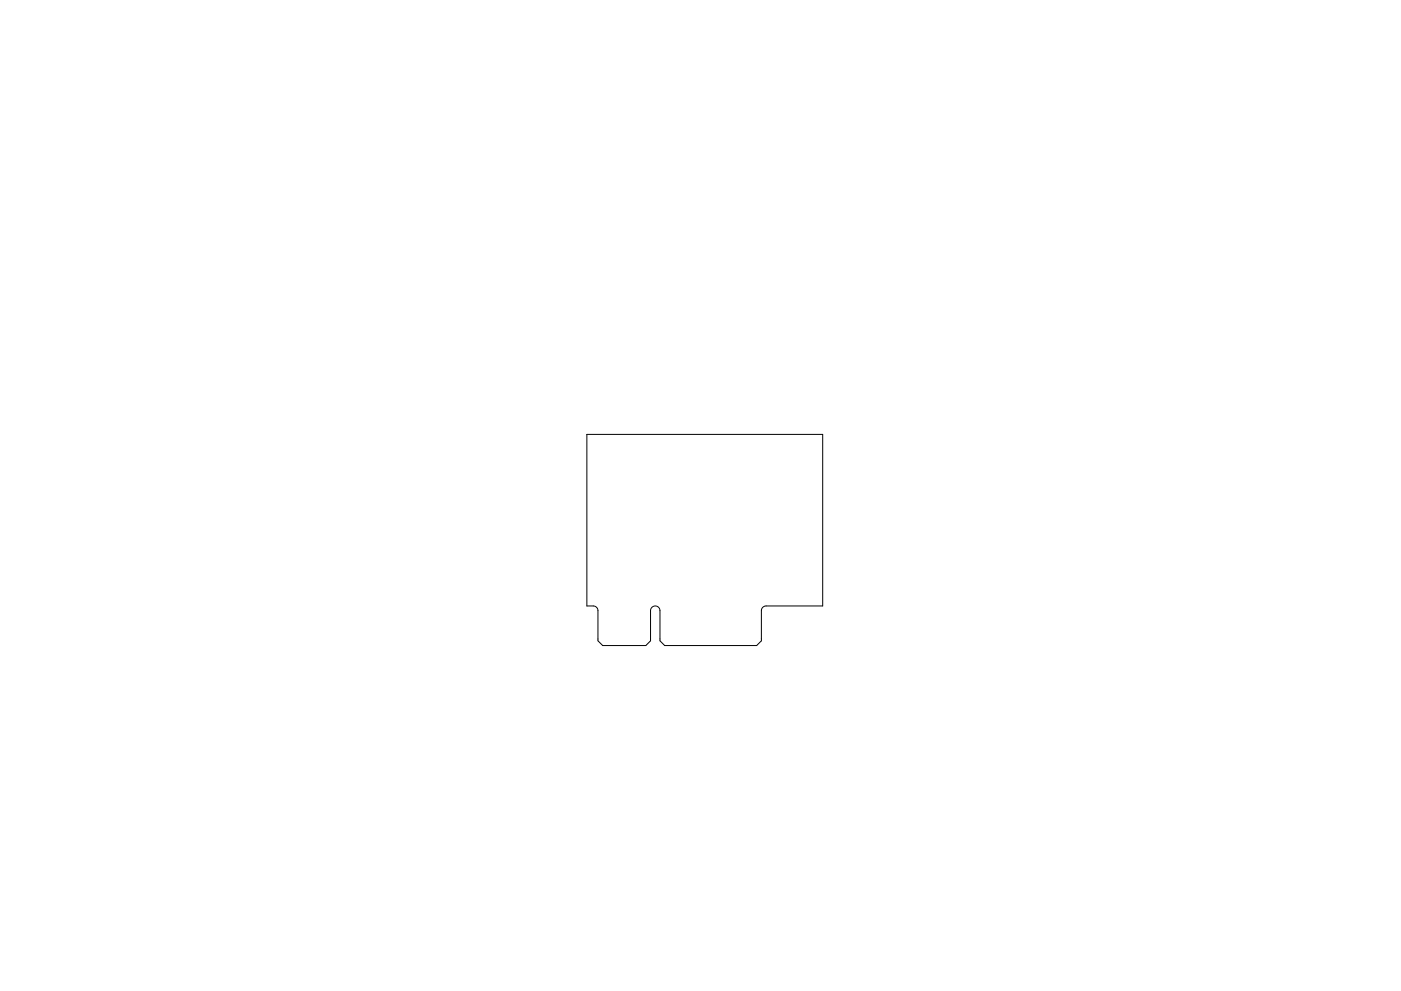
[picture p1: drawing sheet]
<svg xmlns="http://www.w3.org/2000/svg" width="297mm" height="210mm" viewBox="0 0 297 210" stroke-linecap="round" stroke-linejoin="round" font-family="sans-serif">
<path d="M124.4 92.2h50v36.4h-12a1 1 0 0 0-1 1v6.4l-1 1h-19.5l-1-1v-6.4a1 1 0 0 0-1-1 1 1 0 0 0-1 1v6.4l-1 1h-9.1l-1-1v-6.4a1 1 0 0 0-1-1h-1.4z" fill="none" stroke="#000" stroke-width=".21"/>
</svg>
